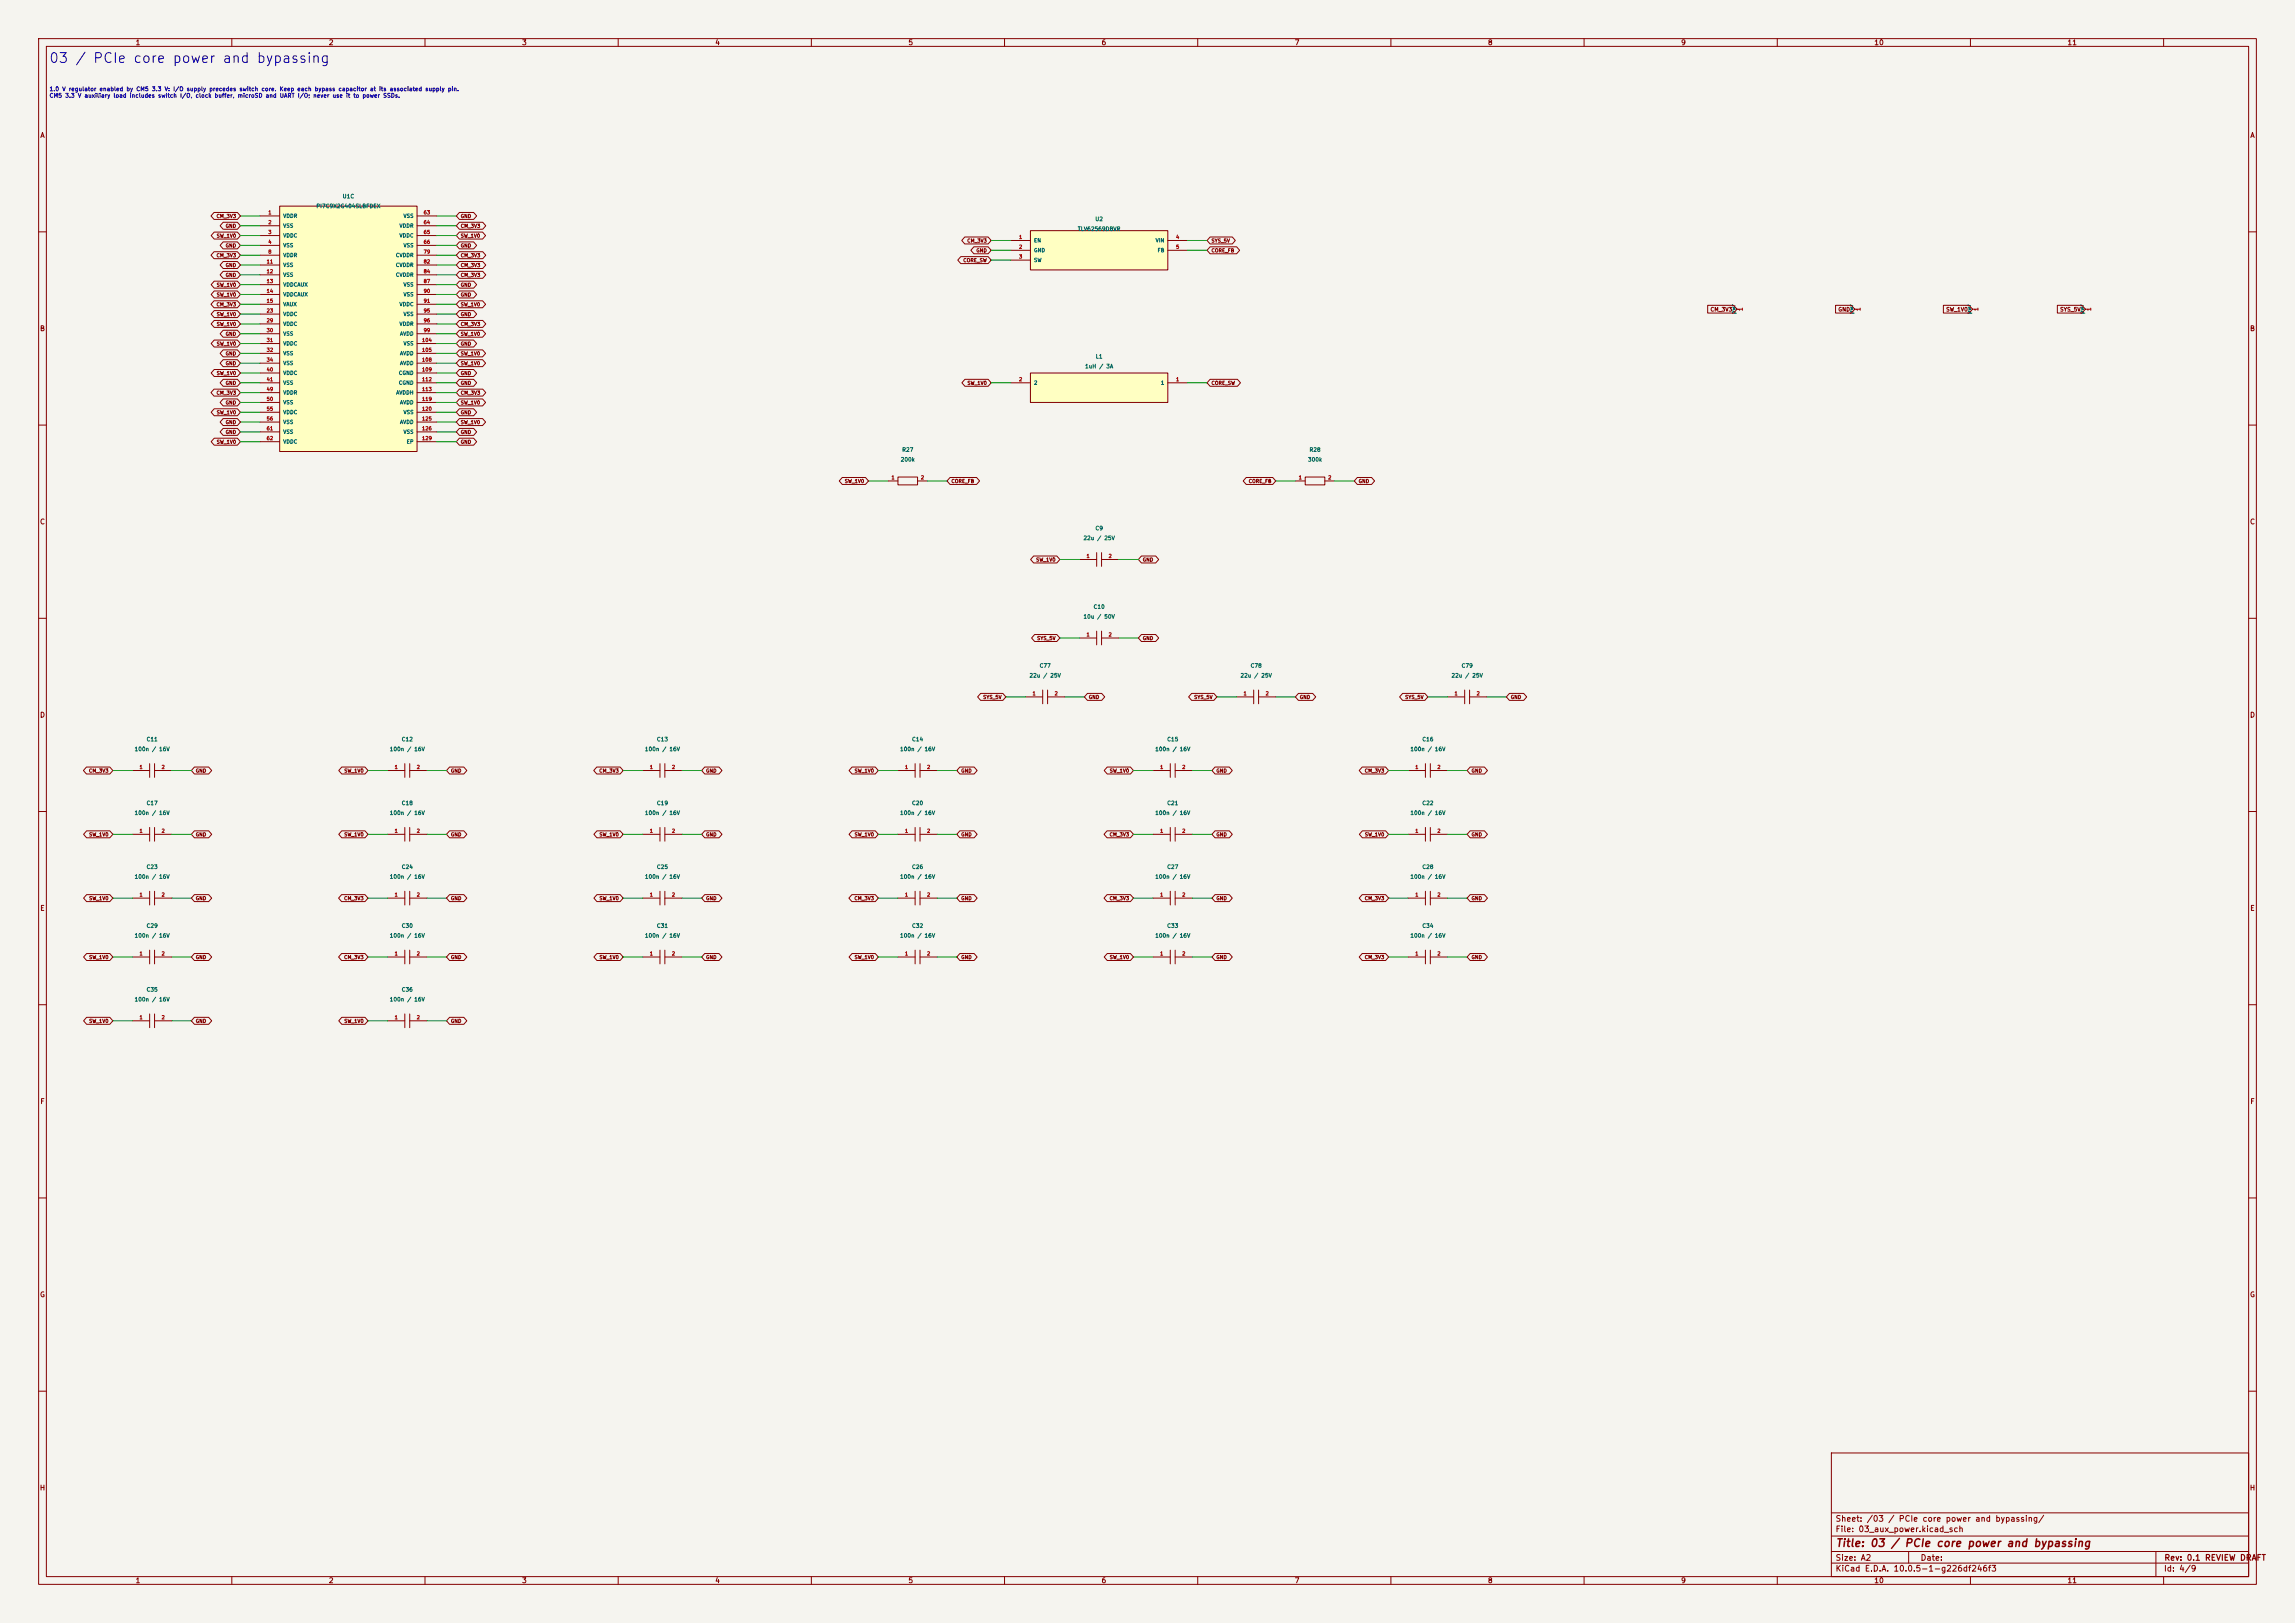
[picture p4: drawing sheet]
<svg xmlns="http://www.w3.org/2000/svg" width="594mm" height="420mm" viewBox="0 0 594 420" stroke-linecap="round" stroke-linejoin="round" font-family="sans-serif">
<defs><g id="words">
<text font-size="2.5" fill="#0000c2" x="12.5" y="16.9">03 / PCIe core power and bypassing</text>
<text font-size="2" fill="#840000" x="475" y="400.8">Title: 03 / PCIe core power and bypassing</text>
<g font-size="1.5" fill="#840000">
<text x="475" y="394.1">Sheet: /03 / PCIe core power and bypassing/</text>
<text x="475" y="396.8">File: 03_aux_power.kicad_sch</text>
<text x="475" y="407">KiCad E.D.A. 10.0.5-1-g226df246f3</text>
<text x="475" y="404.2">Size: A2</text>
<text x="497" y="404.2">Date:</text>
<text x="560" y="407">Id: 4/9</text>
<text x="560.1" y="404.2">Rev: 0.1 REVIEW DRAFT</text>
</g>
<g font-size="1.3" fill="#840000">
<text x="35" y="12">1</text>
<text x="85" y="12">2</text>
<text x="135" y="12">3</text>
<text x="185" y="12">4</text>
<text x="235" y="12">5</text>
<text x="285" y="12">6</text>
<text x="335" y="12">7</text>
<text x="385" y="12">8</text>
<text x="435" y="12">9</text>
<text x="485" y="12">10</text>
<text x="535" y="12">11</text>
<text x="10.3" y="36">A</text>
<text x="582.3" y="36">A</text>
<text x="10.2" y="86">B</text>
<text x="582.2" y="86">B</text>
<text x="10.2" y="136">C</text>
<text x="582.2" y="136">C</text>
<text x="10.2" y="186">D</text>
<text x="582.2" y="186">D</text>
<text x="10.3" y="236">E</text>
<text x="582.3" y="236">E</text>
<text x="10.3" y="286">F</text>
<text x="582.3" y="286">F</text>
<text x="10.2" y="336">G</text>
<text x="582.2" y="336">G</text>
<text x="10.2" y="386">H</text>
<text x="582.2" y="386">H</text>
<text x="35" y="410">1</text>
<text x="85" y="410">2</text>
<text x="135" y="410">3</text>
<text x="185" y="410">4</text>
<text x="235" y="410">5</text>
<text x="285" y="410">6</text>
<text x="335" y="410">7</text>
<text x="385" y="410">8</text>
<text x="435" y="410">9</text>
<text x="485" y="410">10</text>
<text x="535" y="410">11</text>
</g>
<g font-size="1.1" fill="#0000c2">
<text x="12.7" y="23.8">1.0 V regulator enabled by CM5 3.3 V: I/O supply precedes switch core. Keep each bypass capacitor at its associated supply pin.</text>
<text x="12.7" y="25.5">CM5 3.3 V auxiliary load includes switch I/O, clock buffer, microSD and UART I/O; never use it to power SSDs.</text>
</g>
<g font-size="1" fill="#006464">
<text x="88.6" y="51.6">U1C</text>
<text x="73.2" y="56.6">VDDR</text>
<text x="73.2" y="59.1">VSS</text>
<text x="81.8" y="54.1">PI7C9X2G404SLBFDEX</text>
<text x="103.3" y="59.1">VDDR</text>
<text x="104.3" y="56.6">VSS</text>
<text x="278.9" y="60">TLV62569DBVR</text>
<text x="283.4" y="57.4">U2</text>
<text x="73.2" y="61.7">VDDC</text>
<text x="73.2" y="64.2">VSS</text>
<text x="103.3" y="61.7">VDDC</text>
<text x="104.3" y="64.2">VSS</text>
<text x="267.5" y="62.9">EN</text>
<text x="267.5" y="65.5">GND</text>
<text x="299" y="62.9">VIN</text>
<text x="299.5" y="65.5">FB</text>
<text x="73.2" y="66.8">VDDR</text>
<text x="73.2" y="69.3">VSS</text>
<text x="73.2" y="71.8">VSS</text>
<text x="102.3" y="66.8">CVDDR</text>
<text x="102.3" y="69.3">CVDDR</text>
<text x="102.3" y="71.8">CVDDR</text>
<text x="267.5" y="68">SW</text>
<text x="73.2" y="74.4">VDDCAUX</text>
<text x="73.2" y="76.9">VDDCAUX</text>
<text x="104.3" y="74.4">VSS</text>
<text x="104.3" y="76.9">VSS</text>
<text x="73.2" y="79.5">VAUX</text>
<text x="73.2" y="82">VDDC</text>
<text x="103.3" y="79.5">VDDC</text>
<text x="104.3" y="82">VSS</text>
<text x="449.4" y="81.4" transform="rotate(-90 449.4 81.4)">pwr</text>
<text x="479.9" y="81.4" transform="rotate(-90 479.9 81.4)">pwr</text>
<text x="510.4" y="81.4" transform="rotate(-90 510.4 81.4)">pwr</text>
<text x="539.6" y="81.4" transform="rotate(-90 539.6 81.4)">pwr</text>
<text x="73.2" y="84.5">VDDC</text>
<text x="73.2" y="87.1">VSS</text>
<text x="73.2" y="89.6">VDDC</text>
<text x="103.3" y="84.5">VDDR</text>
<text x="103.4" y="87.1">AVDD</text>
<text x="104.3" y="89.6">VSS</text>
<text x="73.2" y="92.2">VSS</text>
<text x="73.2" y="94.7">VSS</text>
<text x="103.4" y="92.2">AVDD</text>
<text x="103.4" y="94.7">AVDD</text>
<text x="280.7" y="95.5">1uH / 3A</text>
<text x="283.5" y="93">L1</text>
<text x="73.2" y="97.2">VDDC</text>
<text x="73.2" y="99.8">VSS</text>
<text x="103.1" y="97.2">CGND</text>
<text x="103.1" y="99.8">CGND</text>
<text x="267.5" y="99.8">2</text>
<text x="300.4" y="99.8">1</text>
<text x="73.2" y="102.3">VDDR</text>
<text x="73.2" y="104.9">VSS</text>
<text x="73.2" y="107.4">VDDC</text>
<text x="102.4" y="102.3">AVDDH</text>
<text x="103.4" y="104.9">AVDD</text>
<text x="104.3" y="107.4">VSS</text>
<text x="73.2" y="109.9">VSS</text>
<text x="73.2" y="112.5">VSS</text>
<text x="103.4" y="109.9">AVDD</text>
<text x="104.3" y="112.5">VSS</text>
<text x="73.2" y="115">VDDC</text>
<text x="105.1" y="115">EP</text>
<text x="233" y="119.7">200k</text>
<text x="233.4" y="117.1">R27</text>
<text x="338.4" y="119.7">300k</text>
<text x="338.8" y="117.1">R28</text>
<text x="283.4" y="137.5">C9</text>
<text x="280.3" y="140">22u / 25V</text>
<text x="280.3" y="160.3">10u / 50V</text>
<text x="282.9" y="157.8">C10</text>
<text x="269" y="173">C77</text>
<text x="323.6" y="173">C78</text>
<text x="378.2" y="173">C79</text>
<text x="266.3" y="175.6">22u / 25V</text>
<text x="320.9" y="175.6">22u / 25V</text>
<text x="375.6" y="175.6">22u / 25V</text>
<text x="34.7" y="194.6">100n / 16V</text>
<text x="37.8" y="192.1">C11</text>
<text x="100.8" y="194.6">100n / 16V</text>
<text x="103.9" y="192.1">C12</text>
<text x="166.8" y="194.6">100n / 16V</text>
<text x="169.9" y="192.1">C13</text>
<text x="232.8" y="194.6">100n / 16V</text>
<text x="235.9" y="192.1">C14</text>
<text x="298.9" y="194.6">100n / 16V</text>
<text x="302" y="192.1">C15</text>
<text x="364.9" y="194.6">100n / 16V</text>
<text x="368" y="192.1">C16</text>
<text x="37.8" y="208.6">C17</text>
<text x="103.9" y="208.6">C18</text>
<text x="169.9" y="208.6">C19</text>
<text x="235.9" y="208.6">C20</text>
<text x="302" y="208.6">C21</text>
<text x="368" y="208.6">C22</text>
<text x="34.7" y="211.1">100n / 16V</text>
<text x="100.8" y="211.1">100n / 16V</text>
<text x="166.8" y="211.1">100n / 16V</text>
<text x="232.8" y="211.1">100n / 16V</text>
<text x="298.9" y="211.1">100n / 16V</text>
<text x="364.9" y="211.1">100n / 16V</text>
<text x="34.7" y="227.6">100n / 16V</text>
<text x="37.8" y="225.1">C23</text>
<text x="100.8" y="227.6">100n / 16V</text>
<text x="103.9" y="225.1">C24</text>
<text x="166.8" y="227.6">100n / 16V</text>
<text x="169.9" y="225.1">C25</text>
<text x="232.8" y="227.6">100n / 16V</text>
<text x="235.9" y="225.1">C26</text>
<text x="298.9" y="227.6">100n / 16V</text>
<text x="302" y="225.1">C27</text>
<text x="364.9" y="227.6">100n / 16V</text>
<text x="368" y="225.1">C28</text>
<text x="34.7" y="242.9">100n / 16V</text>
<text x="37.8" y="240.3">C29</text>
<text x="100.8" y="242.9">100n / 16V</text>
<text x="103.9" y="240.3">C30</text>
<text x="166.8" y="242.9">100n / 16V</text>
<text x="169.9" y="240.3">C31</text>
<text x="232.8" y="242.9">100n / 16V</text>
<text x="235.9" y="240.3">C32</text>
<text x="298.9" y="242.9">100n / 16V</text>
<text x="302" y="240.3">C33</text>
<text x="364.9" y="242.9">100n / 16V</text>
<text x="368" y="240.3">C34</text>
<text x="37.8" y="256.8">C35</text>
<text x="103.9" y="256.8">C36</text>
<text x="34.7" y="259.4">100n / 16V</text>
<text x="100.8" y="259.4">100n / 16V</text>
</g>
<g font-size="1" fill="#840000">
<text x="442.6" y="80.8">CM_3V3</text>
<text x="475.7" y="80.8">GND</text>
<text x="503.6" y="80.8">SW_1V0</text>
<text x="533.1" y="80.8">SYS_5V</text>
</g>
<g font-size="1" fill="#a90000">
<text x="451.3" y="80.6" transform="rotate(-90 451.3 80.6)">1</text>
<text x="481.8" y="80.6" transform="rotate(-90 481.8 80.6)">1</text>
<text x="512.2" y="80.6" transform="rotate(-90 512.2 80.6)">1</text>
<text x="541.4" y="80.6" transform="rotate(-90 541.4 80.6)">1</text>
</g>
<g font-size=".9" fill="#840000">
<text x="55.9" y="56.6">CM_3V3</text>
<text x="58.3" y="59.2">GND</text>
<text x="119.1" y="59.2">CM_3V3</text>
<text x="119.1" y="56.6">GND</text>
<text x="56" y="61.7">SW_1V0</text>
<text x="58.3" y="64.2">GND</text>
<text x="119.1" y="64.2">GND</text>
<text x="119.1" y="61.7">SW_1V0</text>
<text x="250.2" y="63">CM_3V3</text>
<text x="252.6" y="65.5">GND</text>
<text x="313.4" y="63">SYS_5V</text>
<text x="313.4" y="65.5">CORE_FB</text>
<text x="55.9" y="66.8">CM_3V3</text>
<text x="58.3" y="69.3">GND</text>
<text x="58.3" y="71.9">GND</text>
<text x="119.1" y="71.9">CM_3V3</text>
<text x="119.1" y="69.3">CM_3V3</text>
<text x="119.1" y="66.8">CM_3V3</text>
<text x="249.2" y="68.1">CORE_SW</text>
<text x="56" y="76.9">SW_1V0</text>
<text x="56" y="74.4">SW_1V0</text>
<text x="119.1" y="76.9">GND</text>
<text x="119.1" y="74.4">GND</text>
<text x="55.9" y="79.5">CM_3V3</text>
<text x="56" y="82">SW_1V0</text>
<text x="119.1" y="79.5">SW_1V0</text>
<text x="119.1" y="82">GND</text>
<text x="56" y="84.6">SW_1V0</text>
<text x="56" y="89.6">SW_1V0</text>
<text x="58.3" y="87.1">GND</text>
<text x="119.1" y="89.6">GND</text>
<text x="119.1" y="87.1">SW_1V0</text>
<text x="119.1" y="84.6">CM_3V3</text>
<text x="58.3" y="94.7">GND</text>
<text x="58.3" y="92.2">GND</text>
<text x="119.1" y="94.7">SW_1V0</text>
<text x="119.1" y="92.2">SW_1V0</text>
<text x="56" y="97.3">SW_1V0</text>
<text x="58.3" y="99.8">GND</text>
<text x="119.1" y="99.8">GND</text>
<text x="119.1" y="97.3">GND</text>
<text x="250.3" y="99.8">SW_1V0</text>
<text x="313.4" y="99.8">CORE_SW</text>
<text x="55.9" y="102.3">CM_3V3</text>
<text x="56" y="107.4">SW_1V0</text>
<text x="58.3" y="104.9">GND</text>
<text x="119.1" y="102.3">CM_3V3</text>
<text x="119.1" y="104.9">SW_1V0</text>
<text x="119.1" y="107.4">GND</text>
<text x="58.3" y="110">GND</text>
<text x="58.3" y="112.5">GND</text>
<text x="119.1" y="112.5">GND</text>
<text x="119.1" y="110">SW_1V0</text>
<text x="56" y="115">SW_1V0</text>
<text x="119.1" y="115">GND</text>
<text x="218.5" y="125.2">SW_1V0</text>
<text x="246.1" y="125.2">CORE_FB</text>
<text x="323.1" y="125.2">CORE_FB</text>
<text x="351.5" y="125.2">GND</text>
<text x="268.1" y="145.5">SW_1V0</text>
<text x="295.7" y="145.5">GND</text>
<text x="268.3" y="165.8">SYS_5V</text>
<text x="295.7" y="165.8">GND</text>
<text x="254.3" y="181.1">SYS_5V</text>
<text x="281.7" y="181.1">GND</text>
<text x="309" y="181.1">SYS_5V</text>
<text x="336.3" y="181.1">GND</text>
<text x="363.6" y="181.1">SYS_5V</text>
<text x="390.9" y="181.1">GND</text>
<text x="22.9" y="200.1">CM_3V3</text>
<text x="50.6" y="200.1">GND</text>
<text x="89" y="200.1">SW_1V0</text>
<text x="116.6" y="200.1">GND</text>
<text x="155" y="200.1">CM_3V3</text>
<text x="182.6" y="200.1">GND</text>
<text x="221.1" y="200.1">SW_1V0</text>
<text x="248.7" y="200.1">GND</text>
<text x="287.1" y="200.1">SW_1V0</text>
<text x="314.7" y="200.1">GND</text>
<text x="353.1" y="200.1">CM_3V3</text>
<text x="380.8" y="200.1">GND</text>
<text x="23" y="216.6">SW_1V0</text>
<text x="50.6" y="216.6">GND</text>
<text x="89" y="216.6">SW_1V0</text>
<text x="116.6" y="216.6">GND</text>
<text x="155" y="216.6">SW_1V0</text>
<text x="182.6" y="216.6">GND</text>
<text x="221.1" y="216.6">SW_1V0</text>
<text x="248.7" y="216.6">GND</text>
<text x="287.1" y="216.6">CM_3V3</text>
<text x="314.7" y="216.6">GND</text>
<text x="353.2" y="216.6">SW_1V0</text>
<text x="380.8" y="216.6">GND</text>
<text x="23" y="233.2">SW_1V0</text>
<text x="50.6" y="233.2">GND</text>
<text x="88.9" y="233.2">CM_3V3</text>
<text x="116.6" y="233.2">GND</text>
<text x="155" y="233.2">SW_1V0</text>
<text x="182.6" y="233.2">GND</text>
<text x="221" y="233.2">CM_3V3</text>
<text x="248.7" y="233.2">GND</text>
<text x="287.1" y="233.2">CM_3V3</text>
<text x="314.7" y="233.2">GND</text>
<text x="353.1" y="233.2">CM_3V3</text>
<text x="380.8" y="233.2">GND</text>
<text x="23" y="248.4">SW_1V0</text>
<text x="50.6" y="248.4">GND</text>
<text x="88.9" y="248.4">CM_3V3</text>
<text x="116.6" y="248.4">GND</text>
<text x="155" y="248.4">SW_1V0</text>
<text x="182.6" y="248.4">GND</text>
<text x="221.1" y="248.4">SW_1V0</text>
<text x="248.7" y="248.4">GND</text>
<text x="287.1" y="248.4">SW_1V0</text>
<text x="314.7" y="248.4">GND</text>
<text x="353.1" y="248.4">CM_3V3</text>
<text x="380.8" y="248.4">GND</text>
<text x="23" y="264.9">SW_1V0</text>
<text x="50.6" y="264.9">GND</text>
<text x="89" y="264.9">SW_1V0</text>
<text x="116.6" y="264.9">GND</text>
</g>
<g font-size=".9" fill="#a90000">
<text x="69.3" y="55.7">1</text>
<text x="69.3" y="58.2">2</text>
<text x="109.5" y="55.7">63</text>
<text x="109.5" y="58.2">64</text>
<text x="69.3" y="60.8">3</text>
<text x="69.3" y="63.3">4</text>
<text x="69.3" y="65.8">8</text>
<text x="109.5" y="60.8">65</text>
<text x="109.5" y="63.3">66</text>
<text x="109.5" y="65.8">79</text>
<text x="263.6" y="62">1</text>
<text x="263.6" y="64.6">2</text>
<text x="304.3" y="62">4</text>
<text x="304.3" y="64.6">5</text>
<text x="68.9" y="68.4">11</text>
<text x="68.9" y="70.9">12</text>
<text x="109.5" y="68.4">82</text>
<text x="109.5" y="70.9">84</text>
<text x="263.6" y="67.1">3</text>
<text x="68.9" y="73.5">13</text>
<text x="68.9" y="76">14</text>
<text x="109.5" y="73.5">87</text>
<text x="109.5" y="76">90</text>
<text x="68.9" y="78.5">15</text>
<text x="68.9" y="81.1">23</text>
<text x="68.9" y="83.6">29</text>
<text x="109.5" y="78.5">91</text>
<text x="109.5" y="81.1">95</text>
<text x="109.5" y="83.6">96</text>
<text x="68.9" y="86.2">30</text>
<text x="68.9" y="88.7">31</text>
<text x="109.1" y="88.7">104</text>
<text x="109.5" y="86.2">99</text>
<text x="68.9" y="91.2">32</text>
<text x="68.9" y="93.8">34</text>
<text x="109.1" y="91.2">105</text>
<text x="109.1" y="93.8">108</text>
<text x="68.9" y="96.3">40</text>
<text x="68.9" y="98.9">41</text>
<text x="68.9" y="101.4">49</text>
<text x="109.1" y="96.3">109</text>
<text x="109.1" y="98.9">112</text>
<text x="109.1" y="101.4">113</text>
<text x="263.6" y="98.9">2</text>
<text x="304.3" y="98.9">1</text>
<text x="68.9" y="103.9">50</text>
<text x="68.9" y="106.5">55</text>
<text x="109.1" y="103.9">119</text>
<text x="109.1" y="106.5">120</text>
<text x="68.9" y="109">56</text>
<text x="68.9" y="111.6">61</text>
<text x="109.1" y="109">125</text>
<text x="109.1" y="111.6">126</text>
<text x="68.9" y="114.1">62</text>
<text x="109.1" y="114.1">129</text>
<text x="230.6" y="124.3">1</text>
<text x="238.2" y="124.3">2</text>
<text x="336" y="124.3">1</text>
<text x="343.7" y="124.3">2</text>
<text x="281.1" y="144.6">1</text>
<text x="286.8" y="144.6">2</text>
<text x="281.1" y="164.9">1</text>
<text x="286.8" y="164.9">2</text>
<text x="267.1" y="180.1">1</text>
<text x="272.8" y="180.1">2</text>
<text x="321.7" y="180.1">1</text>
<text x="327.5" y="180.1">2</text>
<text x="376.4" y="180.1">1</text>
<text x="382.1" y="180.1">2</text>
<text x="36" y="199.2">1</text>
<text x="41.7" y="199.2">2</text>
<text x="102" y="199.2">1</text>
<text x="107.7" y="199.2">2</text>
<text x="168.1" y="199.2">1</text>
<text x="173.8" y="199.2">2</text>
<text x="234.1" y="199.2">1</text>
<text x="239.8" y="199.2">2</text>
<text x="300.2" y="199.2">1</text>
<text x="305.9" y="199.2">2</text>
<text x="366.2" y="199.2">1</text>
<text x="371.9" y="199.2">2</text>
<text x="36" y="215.7">1</text>
<text x="41.7" y="215.7">2</text>
<text x="102" y="215.7">1</text>
<text x="107.7" y="215.7">2</text>
<text x="168.1" y="215.7">1</text>
<text x="173.8" y="215.7">2</text>
<text x="234.1" y="215.7">1</text>
<text x="239.8" y="215.7">2</text>
<text x="300.2" y="215.7">1</text>
<text x="305.9" y="215.7">2</text>
<text x="366.2" y="215.7">1</text>
<text x="371.9" y="215.7">2</text>
<text x="36" y="232.2">1</text>
<text x="41.7" y="232.2">2</text>
<text x="102" y="232.2">1</text>
<text x="107.7" y="232.2">2</text>
<text x="168.1" y="232.2">1</text>
<text x="173.8" y="232.2">2</text>
<text x="234.1" y="232.2">1</text>
<text x="239.8" y="232.2">2</text>
<text x="300.2" y="232.2">1</text>
<text x="305.9" y="232.2">2</text>
<text x="366.2" y="232.2">1</text>
<text x="371.9" y="232.2">2</text>
<text x="36" y="247.4">1</text>
<text x="41.7" y="247.4">2</text>
<text x="102" y="247.4">1</text>
<text x="107.7" y="247.4">2</text>
<text x="168.1" y="247.4">1</text>
<text x="173.8" y="247.4">2</text>
<text x="234.1" y="247.4">1</text>
<text x="239.8" y="247.4">2</text>
<text x="300.2" y="247.4">1</text>
<text x="305.9" y="247.4">2</text>
<text x="366.2" y="247.4">1</text>
<text x="371.9" y="247.4">2</text>
<text x="36" y="264">1</text>
<text x="41.7" y="264">2</text>
<text x="102" y="264">1</text>
<text x="107.7" y="264">2</text>
</g>
</g></defs>
<path d="M0 0h594v420h-594z" fill="#f5f4ef" stroke="#f5f4ef" stroke-width=".26"/>
<g fill="none" stroke="#840000" stroke-width=".26">
<path d="M10 10h574v400h-574zM12 12h570v396h-570zM60 10v2M110 10v2M160 10v2M210 10v2M260 10v2M310 10v2M360 10v2M410 10v2M460 10v2M510 10v2"/>
<path d="M560 10v2M10 60h2M582 60h2M10 110h2M582 110h2M10 160h2M582 160h2M34.3 199.4h4.4M38.7 197.6v3.6M40 197.6v3.6M40 199.4h4.4M100.3 199.4h4.5"/>
<path d="M104.8 197.6v3.6M106 197.6v3.6M106 199.4h4.5M298.4 199.4h4.5M302.9 197.6v3.6M304.2 199.4h4.4M304.2 197.6v3.6M10 210h2M34.3 215.9h4.4M38.7 214.1v3.6M40 215.9h4.4M40 214.1v3.6"/>
<path d="M100.3 215.9h4.5M104.8 214.1v3.6M106 214.1v3.6M106 215.9h4.5M166.4 215.9h4.4M170.8 214.1v3.6M172.1 215.9h4.4M172.1 214.1v3.6M232.4 215.9h4.5M236.9 214.1v3.6M238.1 215.9h4.5M238.1 214.1v3.6"/>
<path d="M298.4 215.9h4.5M302.9 214.1v3.6M304.2 215.9h4.4M304.2 214.1v3.6M582 210h2M34.3 232.4h4.4M38.7 230.6v3.6M40 230.6v3.6M40 232.4h4.4M100.3 232.4h4.5M104.8 230.6v3.6M106 230.6v3.6"/>
<path d="M106 232.4h4.5M166.4 232.4h4.4M170.8 230.6v3.6M172.1 232.4h4.4M172.1 230.6v3.6M232.4 232.4h4.5M236.9 230.6v3.6M238.1 232.4h4.5M238.1 230.6v3.6M298.4 232.4h4.5M302.9 230.6v3.6M304.2 232.4h4.4"/>
<path d="M304.2 230.6v3.6M34.3 247.7h4.4M38.7 245.9v3.5M40 245.9v3.5M40 247.7h4.4M100.3 247.7h4.5M104.8 245.9v3.5M106 245.9v3.5M106 247.7h4.5M166.4 247.7h4.4M170.8 245.9v3.5M172.1 247.7h4.4"/>
<path d="M172.1 245.9v3.5M232.4 247.7h4.5M236.9 245.9v3.5M238.1 247.7h4.5M238.1 245.9v3.5M10 260h2M582 260h2M10 310h2M582 310h2M10 360h2M474 376h108v32h-108zM582 360h2"/>
<path d="M474 397.5h108M474 391.5h108M60 408v2M110 408v2M160 408v2M210 408v2M260 408v2M310 408v2M360 408v2M410 408v2M460 408v2M474 404.5h108"/>
<path d="M474 401.5h108M494 401.5v3M510 408v2M558 401.5v6.5M560 408v2"/>
</g>
<path d="M72.4 53.3h35.5v63.5h-35.5z" fill="#ffffc2"/>
<g fill="none" stroke="#840000" stroke-width=".26">
<path d="M67.3 55.9h5.1M67.3 58.4h5.1M72.4 53.3h35.5v63.5h-35.5zM107.9 55.9h5.1M107.9 58.4h5.1M67.3 61h5.1M67.3 63.5h5.1M67.3 66h5.1M67.3 68.6h5.1M67.3 71.1h5.1M67.3 73.7h5.1M67.3 76.2h5.1"/>
<path d="M67.3 78.7h5.1M107.9 61h5.1M107.9 63.5h5.1M107.9 66h5.1M107.9 68.6h5.1M107.9 71.1h5.1M107.9 73.7h5.1M107.9 76.2h5.1M107.9 78.7h5.1M67.3 81.3h5.1M67.3 83.8h5.1M67.3 86.4h5.1"/>
<path d="M67.3 88.9h5.1M67.3 91.4h5.1M67.3 94h5.1M67.3 96.5h5.1M67.3 99.1h5.1M107.9 81.3h5.1M107.9 83.8h5.1M107.9 86.4h5.1M107.9 88.9h5.1M107.9 91.4h5.1M107.9 94h5.1M107.9 96.5h5.1"/>
<path d="M107.9 99.1h5.1M449.6 80h.1M67.3 101.6h5.1M67.3 104.1h5.1M67.3 106.7h5.1M67.3 109.2h5.1M67.3 111.8h5.1M67.3 114.3h5.1M107.9 101.6h5.1M107.9 104.1h5.1M107.9 106.7h5.1M107.9 109.2h5.1"/>
<path d="M107.9 111.8h5.1M107.9 114.3h5.1M335.3 124.5h2.5M337.8 123.4h5.1v2.1h-5.1zM342.9 124.5h2.5M279.4 144.8h4.4M283.8 143v3.6M285.1 143v3.6M285.1 144.8h4.5M279.4 165.1h4.4M283.8 163.3v3.6M285.1 163.3v3.6"/>
<path d="M285.1 165.1h4.5M232.4 199.4h4.5M236.9 197.6v3.6M238.1 197.6v3.6M238.1 199.4h4.5M298.4 247.7h4.5M302.9 245.9v3.5M304.2 245.9v3.5M304.2 247.7h4.4"/>
</g>
<path d="M266.7 96.5h35.6v7.6h-35.6z" fill="#ffffc2"/>
<path d="M261.6 99.1h5.1M266.7 96.5h35.6v7.6h-35.6zM302.3 99.1h5" fill="none" stroke="#840000" stroke-width=".26"/>
<path d="M266.7 59.7h35.6v10.2h-35.6z" fill="#ffffc2"/>
<g fill="none" stroke="#840000" stroke-width=".26">
<path d="M55.4 55h6l.8 .9-.8 .9h-6l-.8-.9zM57.8 57.5h3.6l.8 .9-.8 .9h-3.6l-.8-.9zM118.9 57.5h6l.8 .9-.8 .9h-6l-.8-.9zM118.9 55h3.7l.8 .9-.8 .9h-3.7l-.8-.9zM266.7 59.7h35.6v10.2h-35.6zM55.4 77.8h6l.8 .9-.8 .9h-6l-.8-.9zM55.4 65.1h6l.8 .9-.8 .9h-6l-.8-.9zM55.4 75.3h6l.8 .9-.8 .9h-6l-.7-.9zM55.4 72.8h6l.8 .9-.8 .9h-6l-.7-.9zM55.4 60.1h6l.8 .9-.8 .9h-6l-.7-.9zM57.8 67.7h3.6l.8 .9-.8 .9h-3.6l-.8-.9zM57.8 70.2h3.6l.8 .9-.8 .9h-3.6l-.8-.9z"/>
<path d="M57.8 62.6h3.6l.8 .9-.8 .9h-3.6l-.8-.9zM118.9 75.3h3.7l.8 .9-.8 .9h-3.7l-.8-.9zM118.9 77.8h6l.8 .9-.8 .9h-6l-.8-.9zM118.9 72.8h3.7l.8 .9-.8 .9h-3.7l-.8-.9zM118.9 70.2h6l.8 .9-.8 .9h-6l-.8-.9zM118.9 67.7h6l.8 .9-.8 .9h-6l-.8-.9zM118.9 65.1h6l.8 .9-.8 .9h-6l-.8-.9zM118.9 62.6h3.7l.8 .9-.8 .9h-3.7l-.8-.9zM118.9 60.1h6l.8 .9-.8 .9h-6l-.8-.9zM248.7 66.4h7.1l.7 .9-.7 .9h-7.1l-.8-.9zM249.7 61.3h6.1l.7 .9-.7 .9h-6.1l-.8-.9zM252.1 63.9h3.7l.7 .9-.7 .9h-3.7l-.8-.9z"/>
<path d="M261.6 62.2h5.1M261.6 64.8h5.1M261.6 67.3h5.1M302.3 62.2h5M302.3 64.8h5M313.2 61.3h5.8l.7 .9-.7 .9h-5.8l-.8-.9zM313.2 63.9h6.9l.8 .9-.8 .9h-6.9l-.8-.9zM442 79h6.7l.9 1-.9 1h-6.7zM475.1 79h4.1l.9 1-.9 1h-4.1zM503 79h6.7l.8 1-.8 1h-6.7zM532.5 79h6.4l.8 1-.8 1h-6.4zM55.4 82.9h6l.8 .9-.8 .9h-6l-.7-.9z"/>
<path d="M55.4 95.6h6l.8 .9-.8 .9h-6l-.7-.9zM55.4 88h6l.8 .9-.8 .9h-6l-.7-.9zM55.4 80.4h6l.8 .9-.8 .9h-6l-.7-.9zM57.8 93.1h3.6l.8 .9-.8 .9h-3.6l-.8-.9zM57.8 90.5h3.6l.8 .9-.8 .9h-3.6l-.8-.9zM57.8 85.5h3.6l.8 .9-.8 .9h-3.6l-.8-.9zM57.8 98.2h3.6l.8 .9-.8 .9h-3.6l-.8-.9zM118.9 80.4h3.7l.8 .9-.8 .9h-3.7l-.8-.9zM118.9 98.2h3.7l.8 .9-.8 .9h-3.7l-.8-.9zM118.9 95.6h3.7l.8 .9-.8 .9h-3.7l-.8-.9zM118.9 93.1h6l.8 .9-.8 .9h-6l-.8-.9zM118.9 90.5h6l.8 .9-.8 .9h-6l-.8-.9z"/>
<path d="M118.9 88h3.7l.8 .9-.8 .9h-3.7l-.8-.9zM118.9 85.5h6l.8 .9-.8 .9h-6l-.8-.9zM118.9 82.9h6l.8 .9-.8 .9h-6l-.8-.9zM249.8 98.2h6l.7 .9-.7 .9h-6l-.8-.9zM313.2 98.2h7.1l.8 .9-.8 .9h-7.1l-.8-.9zM480.1 80h.1M510.5 80h.1M539.7 80h.1M55.4 100.7h6l.8 .9-.8 .9h-6l-.8-.9zM55.4 105.8h6l.8 .9-.8 .9h-6l-.7-.9zM55.4 113.4h6l.8 .9-.8 .9h-6l-.7-.9zM57.8 108.3h3.6l.8 .9-.8 .9h-3.6l-.8-.9z"/>
<path d="M57.8 103.2h3.6l.8 .9-.8 .9h-3.6l-.8-.9zM57.8 110.9h3.6l.8 .9-.8 .9h-3.6l-.8-.9zM118.9 100.7h6l.8 .9-.8 .9h-6l-.8-.9zM118.9 113.4h3.7l.8 .9-.8 .9h-3.7l-.8-.9zM118.9 110.9h3.7l.8 .9-.8 .9h-3.7l-.8-.9zM118.9 108.3h6l.8 .9-.8 .9h-6l-.8-.9zM118.9 103.2h6l.8 .9-.8 .9h-6l-.8-.9zM118.9 105.8h3.7l.8 .9-.8 .9h-3.7l-.8-.9zM218 123.6h6l.8 .9-.8 .9h-6l-.8-.9zM229.9 124.5h2.5M232.4 123.4h5.1v2.1h-5.1zM237.5 124.5h2.5"/>
<path d="M245.9 123.6h6.9l.7 .9-.7 .9h-6.9l-.8-.9zM322.6 123.6h6.8l.8 .9-.8 .9h-6.8l-.8-.9zM351.3 123.6h3.7l.8 .9-.8 .9h-3.7l-.8-.9zM267.5 143.9h6l.8 .9-.8 .9h-6l-.8-.9zM295.4 143.9h3.7l.8 .9-.8 .9h-3.7l-.8-.9zM253.8 179.4h5.8l.7 .9-.7 .9h-5.8l-.8-.9zM267.8 164.2h5.7l.8 .9-.8 .9h-5.7l-.8-.9zM269.9 178.6v3.5M271.1 178.6v3.5M281.5 179.4h3.6l.8 .9-.8 .9h-3.6l-.8-.9zM295.4 164.2h3.7l.8 .9-.8 .9h-3.7l-.8-.9zM308.4 179.4h5.8l.8 .9-.8 .9h-5.8l-.8-.9z"/>
<path d="M324.5 178.6v3.5M325.8 178.6v3.5M336.1 179.4h3.7l.7 .9-.7 .9h-3.7l-.8-.9zM363 179.4h5.8l.8 .9-.8 .9h-5.8l-.8-.9zM379.1 178.6v3.5M380.4 178.6v3.5M390.7 179.4h3.7l.8 .9-.8 .9h-3.7l-.8-.9zM22.4 198.5h6l.8 .9-.8 .9h-6l-.8-.9zM50.3 198.5h3.7l.8 .9-.8 .9h-3.7l-.8-.9zM88.5 198.5h6l.7 .9-.7 .9h-6l-.8-.9zM116.4 198.5h3.6l.8 .9-.8 .9h-3.6l-.8-.9zM154.5 198.5h6l.8 .9-.8 .9h-6l-.8-.9z"/>
<path d="M166.4 199.4h4.4M170.8 197.6v3.6M172.1 199.4h4.4M172.1 197.6v3.6M182.4 198.5h3.7l.8 .9-.8 .9h-3.7l-.8-.9zM220.5 198.5h6l.8 .9-.8 .9h-6l-.7-.9zM248.4 198.5h3.7l.8 .9-.8 .9h-3.7l-.8-.9zM265.4 180.3h4.5M271.1 180.3h4.5M286.6 198.5h6l.8 .9-.8 .9h-6l-.8-.9zM314.5 198.5h3.7l.8 .9-.8 .9h-3.7l-.8-.9zM320 180.3h4.5"/>
<path d="M325.8 180.3h4.4M352.6 198.5h6l.8 .9-.8 .9h-6l-.8-.9zM364.5 199.4h4.4M368.9 197.6v3.6M370.2 197.6v3.6M370.2 199.4h4.4M374.6 180.3h4.5M380.4 180.3h4.4M380.5 198.5h3.7l.8 .9-.8 .9h-3.7l-.8-.9zM22.4 215h6l.8 .9-.8 .9h-6l-.8-.9zM50.3 215h3.7l.8 .9-.8 .9h-3.7l-.8-.9zM88.5 215h6l.7 .9-.7 .9h-6l-.8-.9z"/>
<path d="M116.4 215h3.6l.8 .9-.8 .9h-3.6l-.8-.9zM154.5 215h6l.8 .9-.8 .9h-6l-.8-.9zM182.4 215h3.7l.8 .9-.8 .9h-3.7l-.8-.9zM220.5 215h6l.8 .9-.8 .9h-6l-.7-.9zM248.4 215h3.7l.8 .9-.8 .9h-3.7l-.8-.9zM286.5 215h6.1l.8 .9-.8 .9h-6.1l-.8-.9zM314.5 215h3.7l.8 .9-.8 .9h-3.7l-.8-.9zM352.6 215h6l.8 .9-.8 .9h-6l-.8-.9zM364.5 215.9h4.4M368.9 214.1v3.6M370.2 214.1v3.6M370.2 215.9h4.4"/>
<path d="M380.5 215h3.7l.8 .9-.8 .9h-3.7l-.8-.9zM22.4 231.5h6l.8 .9-.8 .9h-6l-.8-.9zM50.3 231.5h3.7l.8 .9-.8 .9h-3.7l-.8-.9zM88.4 231.5h6.1l.7 .9-.7 .9h-6.1l-.8-.9zM116.4 231.5h3.6l.8 .9-.8 .9h-3.6l-.8-.9zM154.5 231.5h6l.8 .9-.8 .9h-6l-.8-.9zM182.4 231.5h3.7l.8 .9-.8 .9h-3.7l-.8-.9zM220.5 231.5h6l.8 .9-.8 .9h-6l-.8-.9zM248.4 231.5h3.7l.8 .9-.8 .9h-3.7l-.8-.9zM286.5 231.5h6.1l.8 .9-.8 .9h-6.1l-.8-.9zM314.5 231.5h3.7l.8 .9-.8 .9h-3.7l-.8-.9zM352.6 231.5h6l.8 .9-.8 .9h-6l-.8-.9z"/>
<path d="M364.5 232.4h4.4M368.9 230.6v3.6M370.2 230.6v3.6M370.2 232.4h4.4M380.5 231.5h3.7l.8 .9-.8 .9h-3.7l-.8-.9zM22.4 246.7h6l.8 1-.8 .9h-6l-.8-.9zM50.3 246.7h3.7l.8 1-.8 .9h-3.7l-.8-.9zM88.4 246.7h6.1l.7 1-.7 .9h-6.1l-.8-.9zM116.4 246.7h3.6l.8 1-.8 .9h-3.6l-.8-.9zM154.5 246.7h6l.8 1-.8 .9h-6l-.8-.9zM182.4 246.7h3.7l.8 1-.8 .9h-3.7l-.8-.9zM220.5 246.7h6l.8 1-.8 .9h-6l-.7-.9z"/>
<path d="M248.4 246.7h3.7l.8 1-.8 .9h-3.7l-.8-.9zM286.6 246.7h6l.8 1-.8 .9h-6l-.8-.9zM314.5 246.7h3.7l.8 1-.8 .9h-3.7l-.8-.9zM352.6 246.7h6l.8 1-.8 .9h-6l-.8-.9zM364.5 247.7h4.4M368.9 245.9v3.5M370.2 245.9v3.5M370.2 247.7h4.4M380.5 246.7h3.7l.8 1-.8 .9h-3.7l-.8-.9zM22.4 263.3h6l.8 .9-.8 .9h-6l-.8-.9zM34.3 264.2h4.4M38.7 262.4v3.5"/>
<path d="M40 264.2h4.4M40 262.4v3.5M50.3 263.3h3.7l.8 .9-.8 .9h-3.7l-.8-.9zM88.5 263.3h6l.7 .9-.7 .9h-6l-.8-.9zM100.3 264.2h4.5M104.8 262.4v3.5M106 262.4v3.5M106 264.2h4.5M116.4 263.3h3.6l.8 .9-.8 .9h-3.6l-.8-.9z"/>
</g>
<g fill="none" stroke="#009600" stroke-width=".26">
<path d="M62.2 55.9h5.1M62.2 58.4h5.1M113 55.9h5.1M113 58.4h5.1M62.2 78.7h5.1M62.2 61h5.1M62.2 63.5h5.1M62.2 66h5.1M62.2 68.6h5.1M62.2 71.1h5.1M62.2 73.7h5.1M62.2 76.2h5.1"/>
<path d="M113 78.7h5.1M113 61h5.1M113 63.5h5.1M113 66h5.1M113 68.6h5.1M113 71.1h5.1M113 73.7h5.1M113 76.2h5.1M256.5 64.8h5.1M256.5 62.2h5.1M256.5 67.3h5.1M307.3 64.8h5.1"/>
<path d="M307.3 62.2h5.1M62.2 99.1h5.1M62.2 81.3h5.1M62.2 83.8h5.1M62.2 86.4h5.1M62.2 88.9h5.1M62.2 91.4h5.1M62.2 94h5.1M62.2 96.5h5.1M113 99.1h5.1M113 81.3h5.1M113 83.8h5.1"/>
<path d="M113 86.4h5.1M113 88.9h5.1M113 91.4h5.1M113 94h5.1M113 96.5h5.1M256.5 99.1h5.1M307.3 99.1h5.1M62.2 101.6h5.1M62.2 104.1h5.1M62.2 106.7h5.1M62.2 109.2h5.1M62.2 111.8h5.1"/>
<path d="M62.2 114.3h5.1M113 101.6h5.1M113 104.1h5.1M113 106.7h5.1M113 109.2h5.1M113 111.8h5.1M113 114.3h5.1M224.8 124.5h5.1M240 124.5h5.1M330.2 124.5h5.1M345.4 124.5h5.1M274.3 144.8h5.1"/>
<path d="M289.6 144.8h5M274.3 165.1h5.1M289.6 165.1h5M29.2 199.4h5.1M44.4 199.4h5.1M95.2 199.4h5.1M110.5 199.4h5.1M161.3 199.4h5.1M176.5 199.4h5.1M227.3 199.4h5.1M242.6 199.4h5M260.3 180.3h5.1"/>
<path d="M275.6 180.3h5.1M293.4 199.4h5M308.6 199.4h5.1M315 180.3h5M330.2 180.3h5.1M359.4 199.4h5.1M369.6 180.3h5M374.6 199.4h5.1M384.8 180.3h5.1M29.2 215.9h5.1M44.4 215.9h5.1M95.2 215.9h5.1"/>
<path d="M110.5 215.9h5.1M161.3 215.9h5.1M176.5 215.9h5.1M227.3 215.9h5.1M242.6 215.9h5M293.4 215.9h5M308.6 215.9h5.1M359.4 215.9h5.1M374.6 215.9h5.1M29.2 232.4h5.1M44.4 232.4h5.1M95.2 232.4h5.1"/>
<path d="M110.5 232.4h5.1M161.3 232.4h5.1M176.5 232.4h5.1M227.3 232.4h5.1M242.6 232.4h5M293.4 232.4h5M308.6 232.4h5.1M359.4 232.4h5.1M374.6 232.4h5.1M29.2 247.7h5.1M44.4 247.7h5.1M95.2 247.7h5.1"/>
<path d="M110.5 247.7h5.1M161.3 247.7h5.1M176.5 247.7h5.1M227.3 247.7h5.1M242.6 247.7h5M293.4 247.7h5M308.6 247.7h5.1M359.4 247.7h5.1M374.6 247.7h5.1M29.2 264.2h5.1M44.4 264.2h5.1M95.2 264.2h5.1"/>
<path d="M110.5 264.2h5.1"/>
</g>
<use href="#words"/>
</svg>
